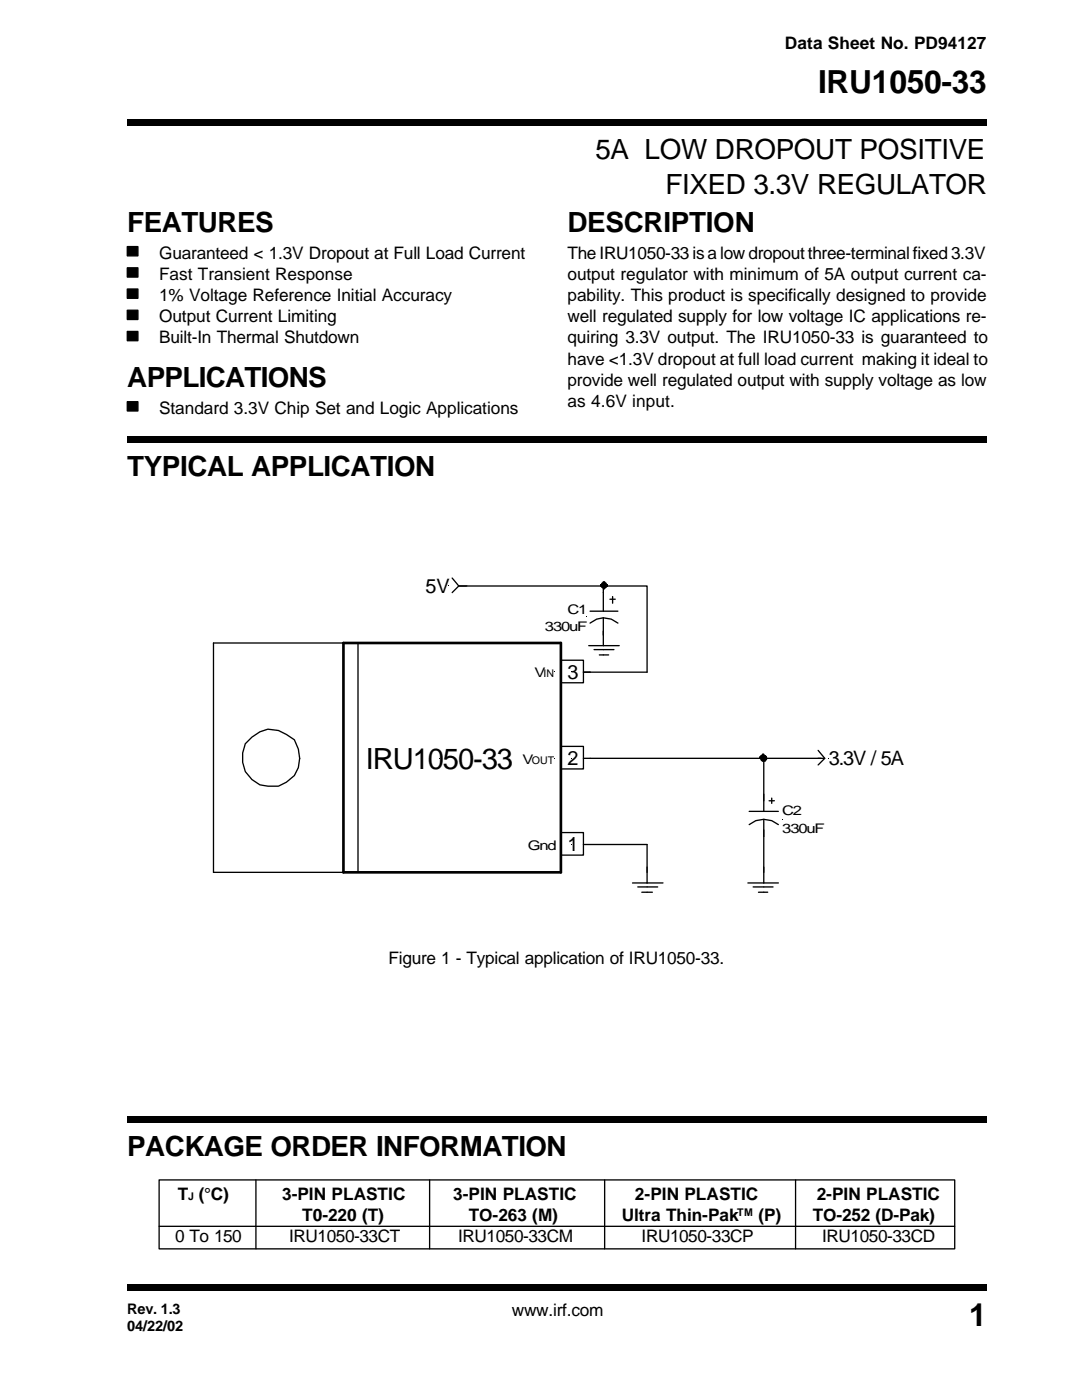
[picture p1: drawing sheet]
<svg xmlns="http://www.w3.org/2000/svg" width="216mm" height="279mm" viewBox="0 0 216 279" stroke-linecap="round" stroke-linejoin="round" font-family="sans-serif">
<defs><g id="words">
<g font-size="6.3">
<text x="163.2" y="18.5">IRU1050-33</text>
<text x="193.4" y="264.6">1</text>
</g>
<text font-size="5.8" x="73" y="153.5">IRU1050-33</text>
<g font-size="5.6">
<text x="118.8" y="31.8">5A LOW DROPOUT POSITIVE</text>
<text x="132.8" y="38.6">FIXED 3.3V REGULATOR</text>
<text x="25.4" y="46.3">FEATURES</text>
<text x="113.2" y="46.3">DESCRIPTION</text>
<text x="25.4" y="77.3">APPLICATIONS</text>
<text x="25.4" y="95">TYPICAL APPLICATION</text>
<text x="25.4" y="230.7">PACKAGE ORDER INFORMATION</text>
</g>
<g font-size="4">
<text x="84.9" y="118.3">5V</text>
<text x="113.2" y="135.5">3</text>
<text x="113.2" y="152.7">2</text>
<text x="165.4" y="152.7">3.3V / 5A</text>
<text x="113.2" y="169.9">1</text>
</g>
<g font-size="3.4">
<text x="156.6" y="9.8">Data Sheet No. PD94127</text>
<text x="31.7" y="51.6">Guaranteed &lt; 1.3V Dropout at Full Load Current</text>
<text x="113.2" y="51.6">The IRU1050-33 is a low dropout three-terminal fixed 3.3V</text>
<text x="31.7" y="55.8">Fast Transient Response</text>
<text x="113.2" y="55.8">output regulator with minimum of 5A output current ca-</text>
<text x="31.7" y="60.1">1% Voltage Reference Initial Accuracy</text>
<text x="31.7" y="64.3">Output Current Limiting</text>
<text x="113.2" y="60.1">pability. This product is specifically designed to provide</text>
<text x="113.2" y="64.3">well regulated supply for low voltage IC applications re-</text>
<text x="31.7" y="68.5">Built-In Thermal Shutdown</text>
<text x="113.2" y="68.5">quiring 3.3V output. The IRU1050-33 is guaranteed to</text>
<text x="113.2" y="72.8">have &lt;1.3V dropout at full load current making it ideal to</text>
<text x="113.2" y="77">provide well regulated output with supply voltage as low</text>
<text x="31.7" y="82.5">Standard 3.3V Chip Set and Logic Applications</text>
<text x="113.2" y="81.2">as 4.6V input.</text>
<text x="77.5" y="192.4">Figure 1 - Typical application of IRU1050-33.</text>
<text x="35.5" y="239.4">T (°C)</text>
<text x="56.3" y="239.4">3-PIN PLASTIC</text>
<text x="90.4" y="239.4">3-PIN PLASTIC</text>
<text x="126.7" y="239.4">2-PIN PLASTIC</text>
<text x="163" y="239.4">2-PIN PLASTIC</text>
<text x="60.3" y="243.7">T0-220 (T)</text>
<text x="93.5" y="243.7">TO-263 (M)</text>
<text x="124" y="243.7">Ultra Thin-Pak</text>
<text x="151.3" y="243.7">(P)</text>
<text x="162.2" y="243.7">TO-252 (D-Pak)</text>
<text x="34.9" y="247.9">0 To 150</text>
<text x="57.7" y="247.9">IRU1050-33CT</text>
<text x="91.4" y="247.9">IRU1050-33CM</text>
<text x="128" y="247.9">IRU1050-33CP</text>
<text x="164.1" y="247.9">IRU1050-33CD</text>
<text x="102.1" y="262.7">www.irf.com</text>
</g>
<g font-size="2.9">
<text x="25.4" y="262.2">Rev. 1.3</text>
<text x="25.4" y="265.6">04/22/02</text>
</g>
<g font-size="2.6">
<text x="108.7" y="125.9">330uF</text>
<text x="113.2" y="122.5">C1</text>
<text x="106.6" y="135.2">V</text>
<text x="104.2" y="152.4">V</text>
<text x="156.1" y="162.7">C2</text>
<text x="156.1" y="166.2">330uF</text>
<text x="105.3" y="169.6">Gnd</text>
</g>
<g font-size="2.1">
<text x="108.5" y="135.2">IN</text>
<text x="106.1" y="152.4">OUT</text>
<text x="37.6" y="239.4">J</text>
<text x="147.1" y="242.6">TM</text>
</g>
</g></defs>
<g fill="#000">
<path d="M25.4 23.8h171.4v1.3h-171.4zM25.4 87h171.4v1.4h-171.4zM89.4 116.9h.1zM110.6 134.1h.1zM114 134.1h.1zM116.9 122.9l.1 .1zM87.6 151.3h.1zM110.6 151.3h.1zM114 151.3h.1zM110.6 168.5h.1zM114 168.5h.1zM156.1 163.4l.1 .1z"/>
<path d="M25.4 222.8h171.4v1.3h-171.4zM25.4 256.4h171.4v1.3h-171.4z"/>
</g>
<path d="M25.4 49.2h2.1v1.9h-2.1zM25.4 53.4h2.1v1.9h-2.1zM25.4 57.7h2.1v1.8h-2.1zM25.4 61.9h2.1v1.9h-2.1zM25.4 66.1h2.1v1.9h-2.1zM25.4 80.2h2.1v1.8h-2.1z" fill="#000" stroke="#000" stroke-width=".26"/>
<g fill="none" stroke="#000" stroke-width=".26">
<path d="M90.2 115.4l1.3 1.5h1.6M90.2 118.3l1.3-1.4h37.6v17.2h-12.7M120.1 116.4h.3v-.2h.2v.2h.3v.3h.3v.2h-.3v.3h-.3v.3h-.2v-.3h-.3v-.3h-.2v-.2h.2zM120.4 116.9v5.1M121.7 119.6h1.1M122.2 119.1v1.3M68.5 128.3h-25.9v45.8h25.9M71.4 128.3v45.8M111.9 131.8h4.5v4.5h-4.5zM117.5 128.9h6.1M117.7 124.4a4.2 4.2 0 0 1 5.6 0M117.7 122h5.6"/>
<path d="M118.5 129.6h4M119.6 130.7h1.8M120.4 123.3v5.6M48.9 148.4l1.4-1.3a5.1 5.1 0 0 1 6.8-.5l1.6 1a6.5 6.5 0 0 1 0 7.2l-1.6 1.3-1.5 .8h-2.2a5.6 5.6 0 0 1-5-6.6zM111.9 149h4.5v4.5h-4.5zM116.4 151.3h47.4M151.6 151.1h.3v-.3h.2v-.3h.3v.3h.3l.2 .3v.5h-.2v.3h-.6l-.2-.3v-.3h-.3zM152.4 151.3v10.6M153.5 159.8h1M154 159.3v1M163.2 151.3h1.4l-1.4 1.4M163.2 149.8l1.4 1.5"/>
<path d="M111.9 166.2h4.5v4.5h-4.5zM116.4 168.5h12.7v7.7M126.2 176.2h6.1M127.3 177h3.9M128.1 178.1h2.1M149.2 176.2h6.1M149.5 164.6a4.5 4.5 0 0 1 5.8 0M149.5 161.9h5.8M150.3 177h4M151.3 178.1h1.9M152.4 163.5v12.7M31.7 235.5h158.8v13.7h-158.8z"/>
<path d="M51.1 235.5v13.7M85.7 235.5v13.7M120.6 235.5v13.7M158.7 235.5v13.7M31.7 244.7h158.8"/>
</g>
<g fill="#000" stroke="#000" stroke-width=".26">
<path d="M120.1 116.4h.3v-.2h.2v.2h.3v.3h.3v.2h-.3v.3h-.3v.3h-.2v-.3h-.3v-.3h-.2v-.2h.2z" fill-rule="evenodd"/>
<path d="M151.6 151.1h.3v-.3h.2v-.3h.3v.3h.3l.2 .3v.5h-.2v.3h-.6l-.2-.3v-.3h-.3z" fill-rule="evenodd"/>
</g>
<path d="M68.5 128.3h43.4v45.8h-43.4z" fill="none" stroke="#000" stroke-width=".53"/>
<use href="#words"/>
</svg>
